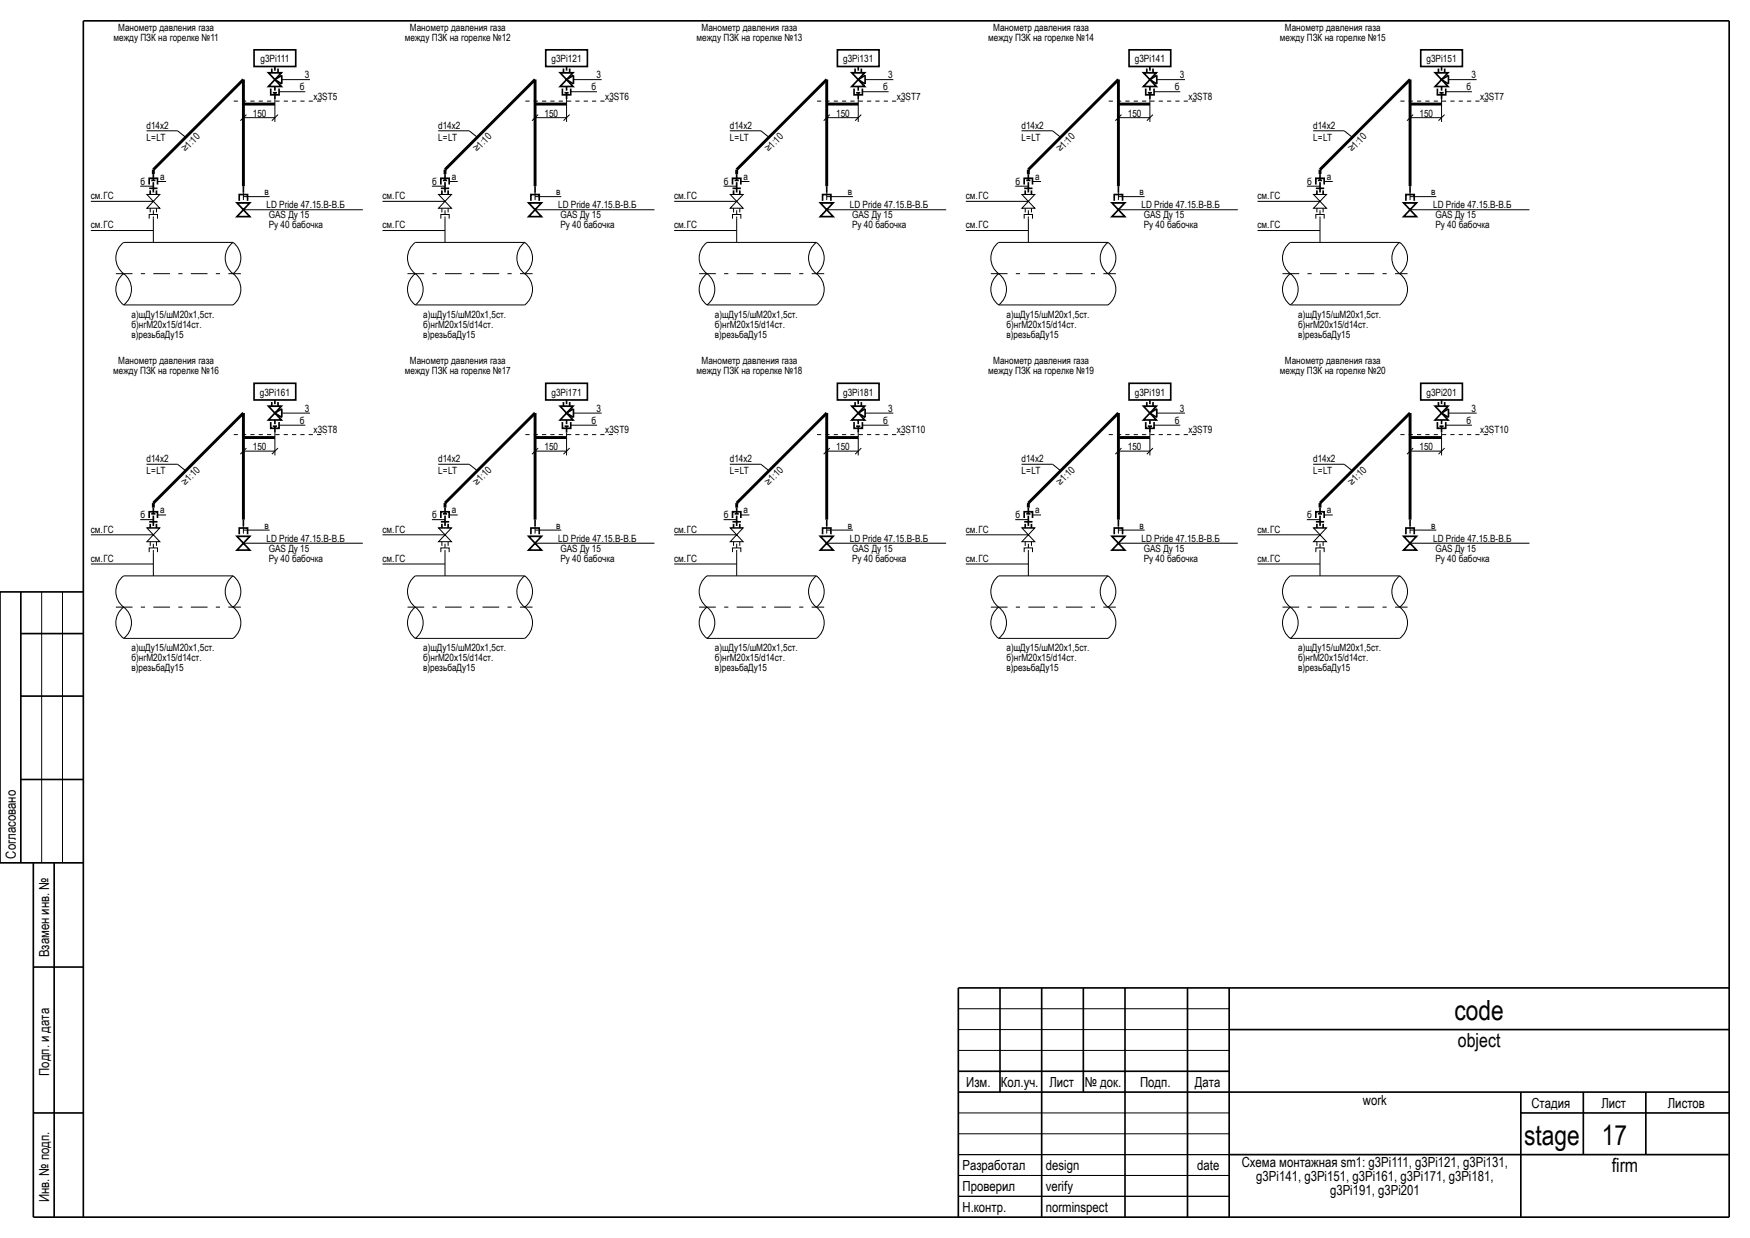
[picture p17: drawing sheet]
<svg xmlns="http://www.w3.org/2000/svg" width="420mm" height="297mm" viewBox="0 0 420 297" stroke-linecap="round" stroke-linejoin="round" font-family="sans-serif">
<defs><g id="words">
<g font-size="6.7">
<text x="349.1" y="244.6">code</text>
<text x="365.8" y="274.7">stage</text>
<text x="384.5" y="274.6">17</text>
</g>
<g font-size="4.7">
<text x="349.9" y="251.1">object</text>
<text x="386.8" y="281.1">firm</text>
</g>
<g font-size="3.3">
<text x="3.8" y="206" transform="rotate(-90 3.8 206)">Согласовано</text>
<text x="11.8" y="229.7" transform="rotate(-90 11.8 229.7)">Взамен инв. №</text>
<text x="11.8" y="258.1" transform="rotate(-90 11.8 258.1)">Подп. и дата</text>
<text x="231.9" y="260.8">Изм.</text>
<text x="240.2" y="260.8">Кол.уч.</text>
<text x="251.8" y="260.8">Лист</text>
<text x="260.4" y="260.8">№ док.</text>
<text x="273.6" y="260.8">Подп.</text>
<text x="286.8" y="260.8">Дата</text>
<text x="327.1" y="265.1">work</text>
<text x="367.5" y="265.8">Стадия</text>
<text x="384.3" y="265.8">Лист</text>
<text x="400.3" y="265.8">Листов</text>
<text x="231" y="280.7">Разработал</text>
<text x="251" y="280.8">design</text>
<text x="287.3" y="280.8">date</text>
<text x="298" y="280.1">Схема монтажная sm1: g3Pi111, g3Pi121, g3Pi131,</text>
<text x="231" y="285.8">Проверил</text>
<text x="251" y="285.8">verify</text>
<text x="301.5" y="283.4">g3Pi141, g3Pi151, g3Pi161, g3Pi171, g3Pi181,</text>
<text x="319.2" y="286.7">g3Pi191, g3Pi201</text>
<text x="11.8" y="288.5" transform="rotate(-90 11.8 288.5)">Инв. № подп.</text>
<text x="231" y="290.8">Н.контр.</text>
<text x="251" y="290.8">norminspect</text>
</g>
<g font-size="2.4">
<text x="27.3" y="9.8">между ПЗК на горелке №11</text>
<text x="28.4" y="7.4">Манометр давления газа</text>
<text x="97.2" y="9.8">между ПЗК на горелке №12</text>
<text x="98.4" y="7.4">Манометр давления газа</text>
<text x="167.2" y="9.8">между ПЗК на горелке №13</text>
<text x="168.4" y="7.4">Манометр давления газа</text>
<text x="237.2" y="9.8">между ПЗК на горелке №14</text>
<text x="238.4" y="7.4">Манометр давления газа</text>
<text x="307.2" y="9.8">между ПЗК на горелке №15</text>
<text x="308.4" y="7.4">Манометр давления газа</text>
<text x="62.5" y="14.9">g3Pi111</text>
<text x="132.4" y="14.9">g3Pi121</text>
<text x="202.4" y="14.9">g3Pi131</text>
<text x="272.4" y="14.9">g3Pi141</text>
<text x="342.4" y="14.9">g3Pi151</text>
<text x="71.9" y="21.7">б</text>
<text x="73.2" y="18.8">3</text>
<text x="75.3" y="23.9">x3ST5</text>
<text x="141.9" y="21.7">б</text>
<text x="143.2" y="18.8">3</text>
<text x="145.3" y="23.9">x3ST6</text>
<text x="211.9" y="21.7">б</text>
<text x="213.2" y="18.8">3</text>
<text x="215.3" y="23.9">x3ST7</text>
<text x="281.9" y="21.7">б</text>
<text x="283.2" y="18.8">3</text>
<text x="285.3" y="23.9">x3ST8</text>
<text x="351.9" y="21.7">б</text>
<text x="353.2" y="18.8">3</text>
<text x="355.3" y="23.9">x3ST7</text>
<text x="60.7" y="28">150</text>
<text x="130.7" y="28">150</text>
<text x="200.7" y="28">150</text>
<text x="270.7" y="28">150</text>
<text x="340.7" y="28">150</text>
<text x="35.2" y="30.8">d14x2</text>
<text x="35.2" y="33.8">L=LT</text>
<text x="105.2" y="30.8">d14x2</text>
<text x="105.2" y="33.8">L=LT</text>
<text x="175.2" y="30.8">d14x2</text>
<text x="175.2" y="33.8">L=LT</text>
<text x="245.2" y="30.8">d14x2</text>
<text x="245.2" y="33.8">L=LT</text>
<text x="315.2" y="30.8">d14x2</text>
<text x="315.2" y="33.8">L=LT</text>
<text x="44.5" y="36.6" transform="rotate(-45 44.5 36.6)">≥1:10</text>
<text x="114.5" y="36.6" transform="rotate(-45 114.5 36.6)">≥1:10</text>
<text x="184.5" y="36.6" transform="rotate(-45 184.5 36.6)">≥1:10</text>
<text x="254.5" y="36.6" transform="rotate(-45 254.5 36.6)">≥1:10</text>
<text x="324.5" y="36.6" transform="rotate(-45 324.5 36.6)">≥1:10</text>
<text x="21.8" y="47.8">см.ГС</text>
<text x="33.7" y="44.4">б</text>
<text x="38.4" y="43.2">а</text>
<text x="63.5" y="46.9">в</text>
<text x="91.8" y="47.8">см.ГС</text>
<text x="103.7" y="44.4">б</text>
<text x="108.4" y="43.2">а</text>
<text x="133.5" y="46.9">в</text>
<text x="161.8" y="47.8">см.ГС</text>
<text x="173.7" y="44.4">б</text>
<text x="178.4" y="43.2">а</text>
<text x="203.5" y="46.9">в</text>
<text x="231.8" y="47.8">см.ГС</text>
<text x="243.7" y="44.4">б</text>
<text x="248.4" y="43.2">а</text>
<text x="273.5" y="46.9">в</text>
<text x="301.8" y="47.8">см.ГС</text>
<text x="313.7" y="44.4">б</text>
<text x="318.4" y="43.2">а</text>
<text x="343.5" y="46.9">в</text>
<text x="64" y="50">LD Pride 47.15.В-В.Б</text>
<text x="64.5" y="52.4">GAS Ду 15</text>
<text x="134" y="50">LD Pride 47.15.В-В.Б</text>
<text x="134.5" y="52.4">GAS Ду 15</text>
<text x="204" y="50">LD Pride 47.15.В-В.Б</text>
<text x="204.5" y="52.4">GAS Ду 15</text>
<text x="274" y="50">LD Pride 47.15.В-В.Б</text>
<text x="274.5" y="52.4">GAS Ду 15</text>
<text x="344" y="50">LD Pride 47.15.В-В.Б</text>
<text x="344.5" y="52.4">GAS Ду 15</text>
<text x="21.8" y="54.8">см.ГС</text>
<text x="64.5" y="54.8">Ру 40 бабочка</text>
<text x="91.8" y="54.8">см.ГС</text>
<text x="134.5" y="54.8">Ру 40 бабочка</text>
<text x="161.8" y="54.8">см.ГС</text>
<text x="204.5" y="54.8">Ру 40 бабочка</text>
<text x="231.8" y="54.8">см.ГС</text>
<text x="274.5" y="54.8">Ру 40 бабочка</text>
<text x="301.8" y="54.8">см.ГС</text>
<text x="344.5" y="54.8">Ру 40 бабочка</text>
<text x="31.6" y="76.2">а)шДу15/шМ20х1,5ст.</text>
<text x="101.6" y="76.2">а)шДу15/шМ20х1,5ст.</text>
<text x="171.6" y="76.2">а)шДу15/шМ20х1,5ст.</text>
<text x="241.6" y="76.2">а)шДу15/шМ20х1,5ст.</text>
<text x="311.6" y="76.2">а)шДу15/шМ20х1,5ст.</text>
<text x="31.6" y="78.6">б)нгМ20х15/d14ст.</text>
<text x="31.6" y="81">в)резьбаДу15</text>
<text x="101.6" y="78.6">б)нгМ20х15/d14ст.</text>
<text x="101.6" y="81">в)резьбаДу15</text>
<text x="171.6" y="78.6">б)нгМ20х15/d14ст.</text>
<text x="171.6" y="81">в)резьбаДу15</text>
<text x="241.6" y="78.6">б)нгМ20х15/d14ст.</text>
<text x="241.6" y="81">в)резьбаДу15</text>
<text x="311.6" y="78.6">б)нгМ20х15/d14ст.</text>
<text x="311.6" y="81">в)резьбаДу15</text>
<text x="27.2" y="89.8">между ПЗК на горелке №16</text>
<text x="28.4" y="87.4">Манометр давления газа</text>
<text x="97.2" y="89.8">между ПЗК на горелке №17</text>
<text x="98.4" y="87.4">Манометр давления газа</text>
<text x="167.2" y="89.8">между ПЗК на горелке №18</text>
<text x="168.4" y="87.4">Манометр давления газа</text>
<text x="237.2" y="89.8">между ПЗК на горелке №19</text>
<text x="238.4" y="87.4">Манометр давления газа</text>
<text x="307.2" y="89.8">между ПЗК на горелке №20</text>
<text x="308.4" y="87.4">Манометр давления газа</text>
<text x="62.4" y="94.9">g3Pi161</text>
<text x="132.4" y="94.9">g3Pi171</text>
<text x="202.4" y="94.9">g3Pi181</text>
<text x="272.4" y="94.9">g3Pi191</text>
<text x="342.4" y="94.9">g3Pi201</text>
<text x="71.9" y="101.7">б</text>
<text x="73.2" y="98.8">3</text>
<text x="141.9" y="101.7">б</text>
<text x="143.2" y="98.8">3</text>
<text x="211.9" y="101.7">б</text>
<text x="213.2" y="98.8">3</text>
<text x="281.9" y="101.7">б</text>
<text x="283.2" y="98.8">3</text>
<text x="351.9" y="101.7">б</text>
<text x="353.2" y="98.8">3</text>
<text x="60.7" y="108">150</text>
<text x="75.3" y="103.9">x3ST8</text>
<text x="130.7" y="108">150</text>
<text x="145.3" y="103.9">x3ST9</text>
<text x="200.7" y="108">150</text>
<text x="215.3" y="103.9">x3ST10</text>
<text x="270.7" y="108">150</text>
<text x="285.3" y="103.9">x3ST9</text>
<text x="340.7" y="108">150</text>
<text x="355.3" y="103.9">x3ST10</text>
<text x="35.2" y="110.8">d14x2</text>
<text x="35.2" y="113.8">L=LT</text>
<text x="105.2" y="110.8">d14x2</text>
<text x="105.2" y="113.8">L=LT</text>
<text x="175.2" y="110.8">d14x2</text>
<text x="175.2" y="113.8">L=LT</text>
<text x="245.2" y="110.8">d14x2</text>
<text x="245.2" y="113.8">L=LT</text>
<text x="315.2" y="110.8">d14x2</text>
<text x="315.2" y="113.8">L=LT</text>
<text x="44.5" y="116.6" transform="rotate(-45 44.5 116.6)">≥1:10</text>
<text x="114.5" y="116.6" transform="rotate(-45 114.5 116.6)">≥1:10</text>
<text x="184.5" y="116.6" transform="rotate(-45 184.5 116.6)">≥1:10</text>
<text x="254.5" y="116.6" transform="rotate(-45 254.5 116.6)">≥1:10</text>
<text x="324.5" y="116.6" transform="rotate(-45 324.5 116.6)">≥1:10</text>
<text x="33.7" y="124.4">б</text>
<text x="38.4" y="123.2">а</text>
<text x="103.7" y="124.4">б</text>
<text x="108.4" y="123.2">а</text>
<text x="173.7" y="124.4">б</text>
<text x="178.4" y="123.2">а</text>
<text x="243.7" y="124.4">б</text>
<text x="248.4" y="123.2">а</text>
<text x="313.7" y="124.4">б</text>
<text x="318.4" y="123.2">а</text>
<text x="21.8" y="127.8">см.ГС</text>
<text x="63.5" y="126.9">в</text>
<text x="64" y="130">LD Pride 47.15.В-В.Б</text>
<text x="91.8" y="127.8">см.ГС</text>
<text x="133.5" y="126.9">в</text>
<text x="134" y="130">LD Pride 47.15.В-В.Б</text>
<text x="161.8" y="127.8">см.ГС</text>
<text x="203.5" y="126.9">в</text>
<text x="204" y="130">LD Pride 47.15.В-В.Б</text>
<text x="231.8" y="127.8">см.ГС</text>
<text x="273.5" y="126.9">в</text>
<text x="274" y="130">LD Pride 47.15.В-В.Б</text>
<text x="301.8" y="127.8">см.ГС</text>
<text x="343.5" y="126.9">в</text>
<text x="344" y="130">LD Pride 47.15.В-В.Б</text>
<text x="21.8" y="134.8">см.ГС</text>
<text x="64.5" y="132.4">GAS Ду 15</text>
<text x="64.5" y="134.8">Ру 40 бабочка</text>
<text x="91.8" y="134.8">см.ГС</text>
<text x="134.5" y="132.4">GAS Ду 15</text>
<text x="134.5" y="134.8">Ру 40 бабочка</text>
<text x="161.8" y="134.8">см.ГС</text>
<text x="204.5" y="132.4">GAS Ду 15</text>
<text x="204.5" y="134.8">Ру 40 бабочка</text>
<text x="231.8" y="134.8">см.ГС</text>
<text x="274.5" y="132.4">GAS Ду 15</text>
<text x="274.5" y="134.8">Ру 40 бабочка</text>
<text x="301.8" y="134.8">см.ГС</text>
<text x="344.5" y="132.4">GAS Ду 15</text>
<text x="344.5" y="134.8">Ру 40 бабочка</text>
<text x="31.6" y="156.2">а)шДу15/шМ20х1,5ст.</text>
<text x="31.6" y="158.6">б)нгМ20х15/d14ст.</text>
<text x="31.6" y="161">в)резьбаДу15</text>
<text x="101.6" y="156.2">а)шДу15/шМ20х1,5ст.</text>
<text x="101.6" y="158.6">б)нгМ20х15/d14ст.</text>
<text x="101.6" y="161">в)резьбаДу15</text>
<text x="171.6" y="156.2">а)шДу15/шМ20х1,5ст.</text>
<text x="171.6" y="158.6">б)нгМ20х15/d14ст.</text>
<text x="171.6" y="161">в)резьбаДу15</text>
<text x="241.6" y="156.2">а)шДу15/шМ20х1,5ст.</text>
<text x="241.6" y="158.6">б)нгМ20х15/d14ст.</text>
<text x="241.6" y="161">в)резьбаДу15</text>
<text x="311.6" y="156.2">а)шДу15/шМ20х1,5ст.</text>
<text x="311.6" y="158.6">б)нгМ20х15/d14ст.</text>
<text x="311.6" y="161">в)резьбаДу15</text>
</g>
</g></defs>
<g fill="#000" stroke="#000" stroke-width=".24">
<path d="M64.4 17.5h3.1zM67.6 19.1h6.8zM134.4 17.5h3.1zM137.6 19.1h6.8zM204.4 17.5h3.1zM207.6 19.1h6.8zM274.4 17.5h3.1zM277.6 19.1h6.8zM344.4 17.5h3.1zM347.6 19.1h6.8zM35.2 31.4h7.4zM42.6 31.4l2 1.5z"/>
<path d="M57.7 29l1.4-1.5zM66.7 27.5l-1.5 1.5zM58.4 28.2h7.6zM66 25v4.3zM66 23.8v1.2zM67 22h6.3zM105.2 31.4h7.4zM112.6 31.4l2 1.5zM127.7 29l1.4-1.5zM136.7 27.5l-1.5 1.5zM128.4 28.2h7.6zM136 25v4.3z"/>
<path d="M136 23.8v1.2zM137 22h6.3zM175.2 31.4h7.4zM182.6 31.4l2 1.5zM197.7 29l1.4-1.5zM206.7 27.5l-1.5 1.5zM198.4 28.2h7.6zM206 25v4.3zM206 23.8v1.2zM207 22h6.3zM245.2 31.4h7.4zM252.6 31.4l2 1.5z"/>
<path d="M267.7 29l1.4-1.5zM276.7 27.5l-1.5 1.5zM268.4 28.2h7.6zM276 25v4.3zM276 23.8v1.2zM277 22h6.3zM315.2 31.4h7.4zM322.6 31.4l2 1.5zM337.7 29l1.4-1.5zM346.7 27.5l-1.5 1.5zM338.4 28.2h7.6zM346 25v4.3z"/>
<path d="M346 23.8v1.2zM347 22h6.3zM21.8 55.3h15zM21.8 48.3h15zM29.7 58.2h26.2zM33.7 44.7h3.1zM35.3 46.7h3.1zM36.1 50v1zM36.8 52.5v5.7zM36.8 50.5v1zM36.8 52v.5zM37.6 50v1z"/>
<path d="M37.8 43.5h2.1zM56.9 48.7h3.1zM58.4 50.3h28.7zM58.4 46.2v1.8zM58.4 47.2h6.3zM91.8 55.3h15zM91.8 48.3h15zM99.7 58.2h26.2zM103.7 44.7h3.1zM105.3 46.7h3.1zM106.1 50v1zM106.8 52.5v5.7z"/>
<path d="M106.8 50.5v1zM106.8 52v.5zM107.6 50v1zM107.8 43.5h2.1zM126.9 48.7h3.1zM128.4 50.3h28.7zM128.4 46.2v1.8zM128.4 47.2h6.3zM161.8 55.3h15zM161.8 48.3h15zM169.7 58.2h26.2zM173.7 44.7h3.1z"/>
<path d="M175.3 46.7h3.1zM176.1 50v1zM176.8 52.5v5.7zM176.8 50.5v1zM176.8 52v.5zM177.6 50v1zM177.8 43.5h2.1zM196.9 48.7h3.1zM198.4 50.3h28.7zM198.4 46.2v1.8zM198.4 47.2h6.3zM231.8 55.3h15z"/>
<path d="M231.8 48.3h15zM239.7 58.2h26.2zM243.7 44.7h3.1zM245.3 46.7h3.1zM246.1 50v1zM246.8 52.5v5.7zM246.8 50.5v1zM246.8 52v.5zM247.6 50v1zM247.8 43.5h2.1zM266.9 48.7h3.1zM268.4 50.3h28.7z"/>
<path d="M268.4 46.2v1.8zM268.4 47.2h6.3zM301.8 55.3h15zM301.8 48.3h15zM309.7 58.2h26.2zM313.7 44.7h3.1zM315.3 46.7h3.1zM316.1 50v1zM316.8 52.5v5.7zM316.8 50.5v1zM316.8 52v.5zM317.6 50v1z"/>
<path d="M317.8 43.5h2.1zM336.9 48.7h3.1zM338.4 50.3h28.7zM338.4 46.2v1.8zM338.4 47.2h6.3zM29.7 73.2h26.2zM99.7 73.2h26.2zM169.7 73.2h26.2zM239.7 73.2h26.2zM309.7 73.2h26.2zM64.4 97.5h3.1zM67.6 99.1h6.8z"/>
<path d="M134.4 97.5h3.1zM137.6 99.1h6.8zM204.4 97.5h3.1zM207.6 99.1h6.8zM274.4 97.5h3.1zM277.6 99.1h6.8zM344.4 97.5h3.1zM347.6 99.1h6.8zM35.2 111.4h7.4zM42.6 111.4l2 1.5zM57.7 109l1.4-1.5zM66.7 107.5l-1.5 1.5z"/>
<path d="M58.4 108.2h7.6zM66 105v4.3zM66 103.8v1.2zM67 102h6.3zM105.2 111.4h7.4zM112.6 111.4l2 1.5zM127.7 109l1.4-1.5zM136.7 107.5l-1.5 1.5zM128.4 108.2h7.6zM136 105v4.3zM136 103.8v1.2zM137 102h6.3z"/>
<path d="M175.2 111.4h7.4zM182.6 111.4l2 1.5zM197.7 109l1.4-1.5zM206.7 107.5l-1.5 1.5zM198.4 108.2h7.6zM206 105v4.3zM206 103.8v1.2zM207 102h6.3zM245.2 111.4h7.4zM252.6 111.4l2 1.5zM267.7 109l1.4-1.5zM276.7 107.5l-1.5 1.5z"/>
<path d="M268.4 108.2h7.6zM276 105v4.3zM276 103.8v1.2zM277 102h6.3zM315.2 111.4h7.4zM322.6 111.4l2 1.5zM337.7 109l1.4-1.5zM346.7 107.5l-1.5 1.5zM338.4 108.2h7.6zM346 105v4.3zM346 103.8v1.2zM347 102h6.3z"/>
<path d="M21.8 135.3h15zM21.8 128.3h15zM29.7 138.2h26.2zM33.7 124.7h3.1zM35.3 126.7h3.1zM36.1 130v1zM36.8 132.5v5.7zM36.8 130.5v1zM36.8 132v.5zM37.6 130v1zM37.8 123.5h2.1zM56.9 128.7h3.1z"/>
<path d="M58.4 130.3h28.7zM58.4 126.2v1.8zM58.4 127.2h6.3zM91.8 135.3h15zM91.8 128.3h15zM99.7 138.2h26.2zM103.7 124.7h3.1zM105.3 126.7h3.1zM106.1 130v1zM106.8 132.5v5.7zM106.8 130.5v1zM106.8 132v.5z"/>
<path d="M107.6 130v1zM107.8 123.5h2.1zM126.9 128.7h3.1zM128.4 130.3h28.7zM128.4 126.2v1.8zM128.4 127.2h6.3zM161.8 135.3h15zM161.8 128.3h15zM169.7 138.2h26.2zM173.7 124.7h3.1zM175.3 126.7h3.1zM176.1 130v1z"/>
<path d="M176.8 132.5v5.7zM176.8 130.5v1zM176.8 132v.5zM177.6 130v1zM177.8 123.5h2.1zM196.9 128.7h3.1zM198.4 130.3h28.7zM198.4 126.2v1.8zM198.4 127.2h6.3zM231.8 135.3h15zM231.8 128.3h15zM239.7 138.2h26.2z"/>
<path d="M243.7 124.7h3.1zM245.3 126.7h3.1zM246.1 130v1zM246.8 132.5v5.7zM246.8 130.5v1zM246.8 132v.5zM247.6 130v1zM247.8 123.5h2.1zM266.9 128.7h3.1zM268.4 130.3h28.7zM268.4 126.2v1.8zM268.4 127.2h6.3z"/>
<path d="M301.8 135.3h15zM301.8 128.3h15zM309.7 138.2h26.2zM313.7 124.7h3.1zM315.3 126.7h3.1zM316.1 130v1zM316.8 132.5v5.7zM316.8 130.5v1zM316.8 132v.5zM317.6 130v1zM317.8 123.5h2.1zM336.9 128.7h3.1z"/>
<path d="M338.4 130.3h28.7zM338.4 126.2v1.8zM338.4 127.2h6.3zM29.7 153.2h26.2zM99.7 153.2h26.2zM169.7 153.2h26.2zM239.7 153.2h26.2zM309.7 153.2h26.2zM10 142v65zM15 142v65zM230 252h65zM230 247h65z"/>
<path d="M230 242h65zM230 277h65zM230 272h65zM230 267h65zM230 287h65zM230 282h65z"/>
</g>
<g fill="#000" stroke="#000" stroke-width=".4">
<path d="M20 5h395zM65.2 16.5v1zM66 16v1zM66.7 16.5v1zM66 19.1l1.6-1zM135.2 16.5v1zM136 16v1zM136.7 16.5v1zM136 19.1l1.6-1zM205.2 16.5v1zM206 16v1zM206.7 16.5v1z"/>
<path d="M206 19.1l1.6-1zM275.2 16.5v1zM276 16v1zM276.7 16.5v1zM276 19.1l1.6-1zM345.2 16.5v1zM346 16v1zM346.7 16.5v1zM346 19.1l1.6-1zM65.5 22.3h1zM66 20.8v1zM66 22.3v1.5z"/>
<path d="M67.6 18.1v2zM66 19.1l1.6 1zM135.5 22.3h1zM136 20.8v1zM136 22.3v1.5zM137.6 18.1v2zM136 19.1l1.6 1zM205.5 22.3h1zM206 20.8v1zM206 22.3v1.5zM207.6 18.1v2zM206 19.1l1.6 1z"/>
<path d="M275.5 22.3h1zM276 20.8v1zM276 22.3v1.5zM277.6 18.1v2zM276 19.1l1.6 1zM345.5 22.3h1zM346 20.8v1zM346 22.3v1.5zM347.6 18.1v2zM346 19.1l1.6 1zM36.1 45.7v1zM36.3 43.3h1z"/>
<path d="M36.8 41.8v1.5zM36.8 43.7v2.5zM37.6 45.7v1zM35.8 45.2h2zM58.4 44.7v1.5zM106.1 45.7v1zM106.3 43.3h1zM106.8 41.8v1.5zM106.8 43.7v2.5zM107.6 45.7v1zM105.8 45.2h2zM128.4 44.7v1.5z"/>
<path d="M176.1 45.7v1zM176.3 43.3h1zM176.8 41.8v1.5zM176.8 43.7v2.5zM177.6 45.7v1zM175.8 45.2h2zM198.4 44.7v1.5zM246.1 45.7v1zM246.3 43.3h1zM246.8 41.8v1.5zM246.8 43.7v2.5zM247.6 45.7v1z"/>
<path d="M245.8 45.2h2zM268.4 44.7v1.5zM316.1 45.7v1zM316.3 43.3h1zM316.8 41.8v1.5zM316.8 43.7v2.5zM317.6 45.7v1zM315.8 45.2h2zM338.4 44.7v1.5zM65.2 96.5v1zM66 96v1zM66.7 96.5v1z"/>
<path d="M66 99.1l1.6-1zM135.2 96.5v1zM136 96v1zM136.7 96.5v1zM136 99.1l1.6-1zM205.2 96.5v1zM206 96v1zM206.7 96.5v1zM206 99.1l1.6-1zM275.2 96.5v1zM276 96v1zM276.7 96.5v1z"/>
<path d="M276 99.1l1.6-1zM345.2 96.5v1zM346 96v1zM346.7 96.5v1zM346 99.1l1.6-1zM65.5 102.3h1zM66 100.8v1zM66 102.3v1.5zM67.6 98.1v2zM66 99.1l1.6 1zM135.5 102.3h1zM136 100.8v1z"/>
<path d="M136 102.3v1.5zM137.6 98.1v2zM136 99.1l1.6 1zM205.5 102.3h1zM206 100.8v1zM206 102.3v1.5zM207.6 98.1v2zM206 99.1l1.6 1zM275.5 102.3h1zM276 100.8v1zM276 102.3v1.5zM277.6 98.1v2z"/>
<path d="M276 99.1l1.6 1zM345.5 102.3h1zM346 100.8v1zM346 102.3v1.5zM347.6 98.1v2zM346 99.1l1.6 1zM36.1 125.7v1zM36.3 123.3h1zM36.8 121.8v1.5zM36.8 123.7v2.5zM37.6 125.7v1zM35.8 125.2h2z"/>
<path d="M58.4 124.7v1.5zM106.1 125.7v1zM106.3 123.3h1zM106.8 121.8v1.5zM106.8 123.7v2.5zM107.6 125.7v1zM105.8 125.2h2zM128.4 124.7v1.5zM176.1 125.7v1zM176.3 123.3h1zM176.8 121.8v1.5zM176.8 123.7v2.5z"/>
<path d="M177.6 125.7v1zM175.8 125.2h2zM198.4 124.7v1.5zM246.1 125.7v1zM246.3 123.3h1zM246.8 121.8v1.5zM246.8 123.7v2.5zM247.6 125.7v1zM245.8 125.2h2zM268.4 124.7v1.5zM316.1 125.7v1zM316.3 123.3h1z"/>
<path d="M316.8 121.8v1.5zM316.8 123.7v2.5zM317.6 125.7v1zM315.8 125.2h2zM338.4 124.7v1.5zM5 152h15zM5 167h15zM5 187h15zM5 142v65zM8 207v85zM13 207v85zM8 232h12z"/>
<path d="M230 237h185zM230 257h65zM295 247h120zM8 267h12zM230 262h185zM240 237v25zM260 237v25zM295 277h120zM365 267h50zM380 262v15zM395 262v15zM8 292h407z"/>
<path d="M20 5v287zM230 237v55zM250 237v55zM270 237v55zM285 237v55zM295 237v55zM365 262v30zM415 5v287z"/>
</g>
<g fill="none" stroke="#000" stroke-width=".4">
<path d="M61 12h10v4h-10zM64.4 17.5l3.1 3.3h-3.1l3.1-3.3zM131 12h10v4h-10zM134.4 17.5l3.1 3.3h-3.1l3.1-3.3zM201 12h10v4h-10zM204.4 17.5l3.1 3.3h-3.1l3.1-3.3zM271 12h10v4h-10zM274.4 17.5l3.1 3.3h-3.1l3.1-3.3zM341 12h10v4h-10zM344.4 17.5l3.1 3.3h-3.1l3.1-3.3zM65 21.3v1.5h2v-1.5M135 21.3v1.5h2v-1.5"/>
<path d="M205 21.3v1.5h2v-1.5M275 21.3v1.5h2v-1.5M345 21.3v1.5h2v-1.5M35.8 44.3v-1.5h2v1.5M56.9 48.7l3.1 3.3h-3.1l3.1-3.3zM57.4 48.2v-1.5h2v1.5M105.8 44.3v-1.5h2v1.5M126.9 48.7l3.1 3.3h-3.1l3.1-3.3zM127.4 48.2v-1.5h2v1.5M175.8 44.3v-1.5h2v1.5M196.9 48.7l3.1 3.3h-3.1l3.1-3.3zM197.4 48.2v-1.5h2v1.5"/>
<path d="M245.8 44.3v-1.5h2v1.5M266.9 48.7l3.1 3.3h-3.1l3.1-3.3zM267.4 48.2v-1.5h2v1.5M315.8 44.3v-1.5h2v1.5M336.9 48.7l3.1 3.3h-3.1l3.1-3.3zM337.4 48.2v-1.5h2v1.5M61 92h10v4h-10zM64.4 97.5l3.1 3.3h-3.1l3.1-3.3zM131 92h10v4h-10zM134.4 97.5l3.1 3.3h-3.1l3.1-3.3zM201 92h10v4h-10zM204.4 97.5l3.1 3.3h-3.1l3.1-3.3z"/>
<path d="M271 92h10v4h-10zM274.4 97.5l3.1 3.3h-3.1l3.1-3.3zM341 92h10v4h-10zM344.4 97.5l3.1 3.3h-3.1l3.1-3.3zM65 101.3v1.5h2v-1.5M135 101.3v1.5h2v-1.5M205 101.3v1.5h2v-1.5M275 101.3v1.5h2v-1.5M345 101.3v1.5h2v-1.5M35.8 124.3v-1.5h2v1.5M56.9 128.7l3.1 3.3h-3.1l3.1-3.3zM57.4 128.2v-1.5h2v1.5"/>
<path d="M105.8 124.3v-1.5h2v1.5M126.9 128.7l3.1 3.3h-3.1l3.1-3.3zM127.4 128.2v-1.5h2v1.5M175.8 124.3v-1.5h2v1.5M196.9 128.7l3.1 3.3h-3.1l3.1-3.3zM197.4 128.2v-1.5h2v1.5M245.8 124.3v-1.5h2v1.5M266.9 128.7l3.1 3.3h-3.1l3.1-3.3zM267.4 128.2v-1.5h2v1.5M315.8 124.3v-1.5h2v1.5M336.9 128.7l3.1 3.3h-3.1l3.1-3.3zM337.4 128.2v-1.5h2v1.5"/>
<path d="M20 142h-20v65h20"/>
</g>
<path d="M27.8 65.7h30zM97.8 65.7h30zM167.8 65.7h30zM237.8 65.7h30zM307.8 65.7h30zM27.8 145.7h30zM97.8 145.7h30zM167.8 145.7h30zM237.8 145.7h30zM307.8 145.7h30z" fill="#000" stroke="#000" stroke-width=".24" stroke-dasharray="4 2 1 2" stroke-linecap="butt"/>
<path d="M56.1 24.3h22.1zM126.1 24.3h22.1zM196.1 24.3h22.1zM266.1 24.3h22.1zM336.1 24.3h22.1zM56.1 104.3h22.1zM126.1 104.3h22.1zM196.1 104.3h22.1zM266.1 104.3h22.1zM336.1 104.3h22.1z" fill="#000" stroke="#000" stroke-width=".24" stroke-dasharray="1 1" stroke-linecap="butt"/>
<g fill="#000" stroke="#000" stroke-width=".7" stroke-linecap="butt">
<path d="M58.4 19.1v25.6zM128.4 19.1v25.6zM198.4 19.1v25.6zM268.4 19.1v25.6zM338.4 19.1v25.6zM58.4 25h7.6zM128.4 25h7.6zM198.4 25h7.6zM268.4 25h7.6zM338.4 25h7.6zM36.8 40.7l21.6-21.6zM36.8 40.7v1.1z"/>
<path d="M106.8 40.7l21.6-21.6zM106.8 40.7v1.1zM176.8 40.7l21.6-21.6zM176.8 40.7v1.1zM246.8 40.7l21.6-21.6zM246.8 40.7v1.1zM316.8 40.7l21.6-21.6zM316.8 40.7v1.1zM58.4 99.1v25.6zM128.4 99.1v25.6zM198.4 99.1v25.6zM268.4 99.1v25.6z"/>
<path d="M338.4 99.1v25.6zM58.4 105h7.6zM128.4 105h7.6zM198.4 105h7.6zM268.4 105h7.6zM338.4 105h7.6zM36.8 120.7l21.6-21.6zM36.8 120.7v1.1zM106.8 120.7l21.6-21.6zM106.8 120.7v1.1zM176.8 120.7l21.6-21.6zM176.8 120.7v1.1z"/>
<path d="M246.8 120.7l21.6-21.6zM246.8 120.7v1.1zM316.8 120.7l21.6-21.6zM316.8 120.7v1.1z"/>
</g>
<g fill="none" stroke="#000" stroke-width=".24">
<path d="M29.7 58.2a4.7 4.7 0 0 0 0 7.5M35.3 46.7l3.1 3.3h-3.1l3.1-3.3zM35.8 52.5v-1h2v1M55.5 58.6l.4-.4a4.7 4.7 0 0 1 0 7.5 4.7 4.7 0 0 1-.4-7.1zM99.7 58.2a4.7 4.7 0 0 0 0 7.5M105.3 46.7l3.1 3.3h-3.1l3.1-3.3zM105.8 52.5v-1h2v1M125.5 58.6l.4-.4a4.7 4.7 0 0 1 0 7.5 4.7 4.7 0 0 1-.4-7.1zM169.7 58.2a4.7 4.7 0 0 0 0 7.5M175.3 46.7l3.1 3.3h-3.1l3.1-3.3zM175.8 52.5v-1h2v1M195.5 58.6l.4-.4a4.7 4.7 0 0 1 0 7.5 4.7 4.7 0 0 1-.4-7.1z"/>
<path d="M239.7 58.2a4.7 4.7 0 0 0 0 7.5M245.3 46.7l3.1 3.3h-3.1l3.1-3.3zM245.8 52.5v-1h2v1M265.5 58.6l.4-.4a4.7 4.7 0 0 1 0 7.5 4.7 4.7 0 0 1-.4-7.1zM309.7 58.2a4.7 4.7 0 0 0 0 7.5M315.3 46.7l3.1 3.3h-3.1l3.1-3.3zM315.8 52.5v-1h2v1M335.5 58.6l.4-.4a4.7 4.7 0 0 1 0 7.5 4.7 4.7 0 0 1-.4-7.1zM29.2 66.1l.5-.4a4.7 4.7 0 0 1 0 7.5 4.7 4.7 0 0 1-.5-7.1zM55.9 65.7a4.7 4.7 0 0 1 0 7.5M99.2 66.1l.5-.4a4.7 4.7 0 0 1 0 7.5 4.7 4.7 0 0 1-.5-7.1zM125.9 65.7a4.7 4.7 0 0 1 0 7.5"/>
<path d="M169.2 66.1l.5-.4a4.7 4.7 0 0 1 0 7.5 4.7 4.7 0 0 1-.5-7.1zM195.9 65.7a4.7 4.7 0 0 1 0 7.5M239.2 66.1l.5-.4a4.7 4.7 0 0 1 0 7.5 4.7 4.7 0 0 1-.5-7.1zM265.9 65.7a4.7 4.7 0 0 1 0 7.5M309.2 66.1l.5-.4a4.7 4.7 0 0 1 0 7.5 4.7 4.7 0 0 1-.5-7.1zM335.9 65.7a4.7 4.7 0 0 1 0 7.5M29.7 138.2a4.7 4.7 0 0 0 0 7.5M35.3 126.7l3.1 3.3h-3.1l3.1-3.3zM35.8 132.5v-1h2v1M55.5 138.6l.4-.4a4.7 4.7 0 0 1 0 7.5 4.7 4.7 0 0 1-.4-7.1zM99.7 138.2a4.7 4.7 0 0 0 0 7.5M105.3 126.7l3.1 3.3h-3.1l3.1-3.3z"/>
<path d="M105.8 132.5v-1h2v1M125.5 138.6l.4-.4a4.7 4.7 0 0 1 0 7.5 4.7 4.7 0 0 1-.4-7.1zM169.7 138.2a4.7 4.7 0 0 0 0 7.5M175.3 126.7l3.1 3.3h-3.1l3.1-3.3zM175.8 132.5v-1h2v1M195.5 138.6l.4-.4a4.7 4.7 0 0 1 0 7.5 4.7 4.7 0 0 1-.4-7.1zM239.7 138.2a4.7 4.7 0 0 0 0 7.5M245.3 126.7l3.1 3.3h-3.1l3.1-3.3zM245.8 132.5v-1h2v1M265.5 138.6l.4-.4a4.7 4.7 0 0 1 0 7.5 4.7 4.7 0 0 1-.4-7.1zM309.7 138.2a4.7 4.7 0 0 0 0 7.5M315.3 126.7l3.1 3.3h-3.1l3.1-3.3z"/>
<path d="M315.8 132.5v-1h2v1M335.5 138.6l.4-.4a4.7 4.7 0 0 1 0 7.5 4.7 4.7 0 0 1-.4-7.1zM29.2 146.1l.5-.4a4.7 4.7 0 0 1 0 7.5 4.7 4.7 0 0 1-.5-7.1zM55.9 145.7a4.7 4.7 0 0 1 0 7.5M99.2 146.1l.5-.4a4.7 4.7 0 0 1 0 7.5 4.7 4.7 0 0 1-.5-7.1zM125.9 145.7a4.7 4.7 0 0 1 0 7.5M169.2 146.1l.5-.4a4.7 4.7 0 0 1 0 7.5 4.7 4.7 0 0 1-.5-7.1zM195.9 145.7a4.7 4.7 0 0 1 0 7.5M239.2 146.1l.5-.4a4.7 4.7 0 0 1 0 7.5 4.7 4.7 0 0 1-.5-7.1zM265.9 145.7a4.7 4.7 0 0 1 0 7.5M309.2 146.1l.5-.4a4.7 4.7 0 0 1 0 7.5 4.7 4.7 0 0 1-.5-7.1zM335.9 145.7a4.7 4.7 0 0 1 0 7.5"/>
</g>
<use href="#words"/>
</svg>
